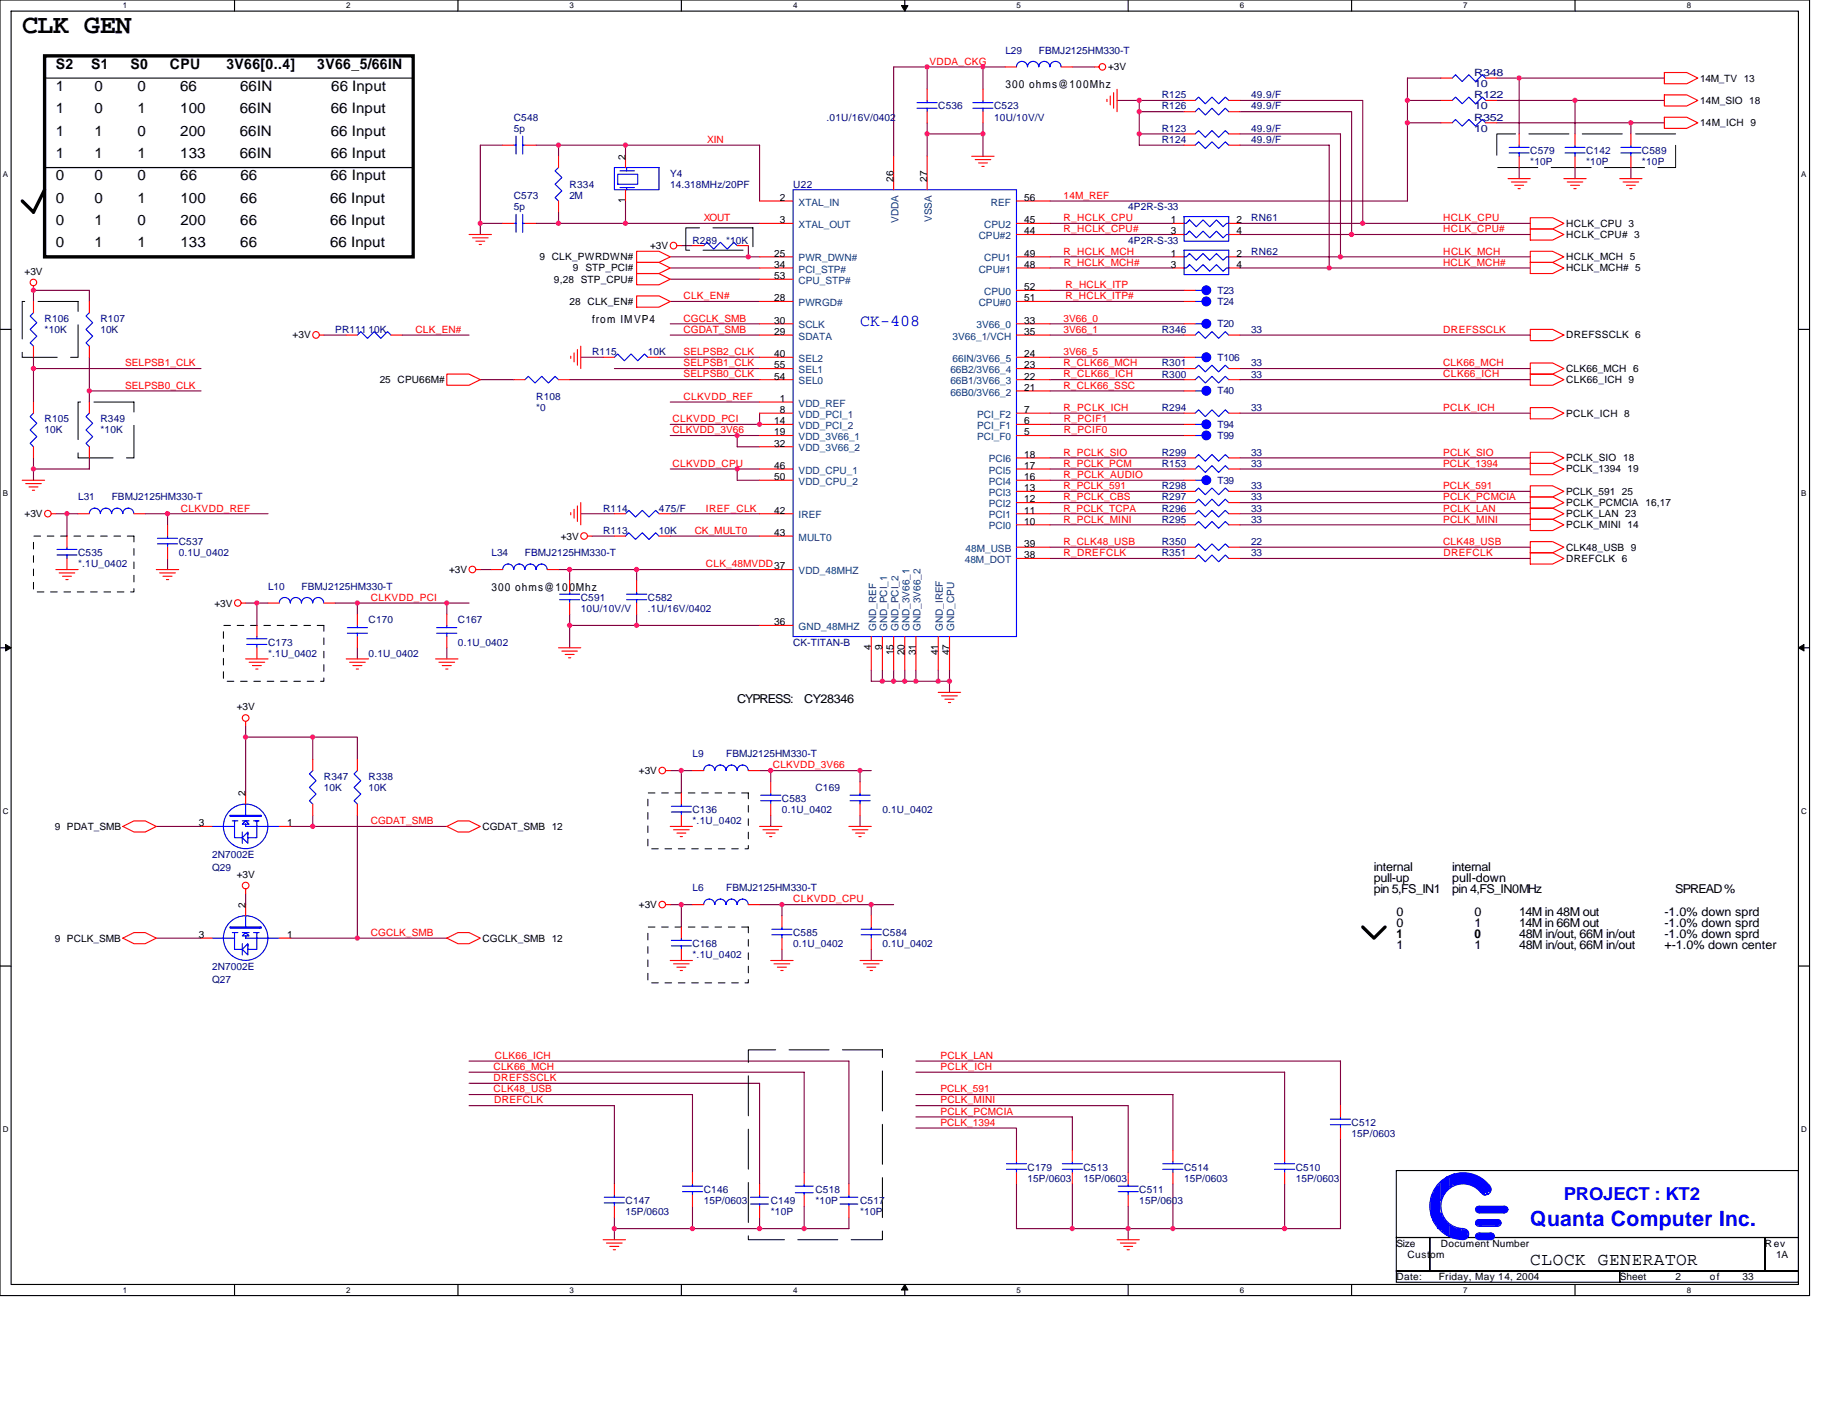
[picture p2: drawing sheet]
<svg xmlns="http://www.w3.org/2000/svg" width="279mm" height="216mm" viewBox="0 0 279 216" stroke-linecap="round" stroke-linejoin="round" font-family="sans-serif">
<defs><g id="words">
<text font-size="4.1" x="3.4" y="5.1">CLK GEN</text>
<text font-size="3.2" fill="#00f" x="233.1" y="186.8">Quanta Computer Inc.</text>
<text font-size="2.7" fill="#00f" x="238.2" y="182.9">PROJECT : KT2</text>
<text font-size="2.7" x="233.1" y="192.8">CLOCK GENERATOR</text>
<text font-size="2.5" fill="#00f" x="131" y="49.7">CK-408</text>
<g font-size="2.2">
<text x="8.5" y="10.5">S2</text>
<text x="13.9" y="10.5">S1</text>
<text x="19.9" y="10.5">S0</text>
<text x="25.9" y="10.5">CPU</text>
<text x="34.5" y="10.5">3V66[0..4]</text>
<text x="48.3" y="10.5">3V66_5/66IN</text>
<text x="8.5" y="17.3">1</text>
<text x="8.5" y="13.9">1</text>
<text x="14.4" y="13.9">0</text>
<text x="14.4" y="17.3">0</text>
<text x="20.9" y="13.9">0</text>
<text x="20.9" y="17.3">1</text>
<text x="27.5" y="13.9">66</text>
<text x="27.5" y="17.3">100</text>
<text x="36.5" y="17.3">66IN</text>
<text x="36.6" y="13.9">66IN</text>
<text x="50.4" y="17.3">66 Input</text>
<text x="50.5" y="13.9">66 Input</text>
<text x="8.5" y="20.7">1</text>
<text x="14.4" y="20.7">1</text>
<text x="20.9" y="20.7">0</text>
<text x="27.5" y="20.7">200</text>
<text x="36.5" y="20.7">66IN</text>
<text x="50.4" y="20.7">66 Input</text>
<text x="8.5" y="27.5">0</text>
<text x="8.5" y="24.1">1</text>
<text x="14.4" y="24.1">1</text>
<text x="14.4" y="27.5">0</text>
<text x="20.9" y="24.1">1</text>
<text x="20.9" y="27.5">0</text>
<text x="27.5" y="24.1">133</text>
<text x="27.5" y="27.5">66</text>
<text x="36.5" y="24.1">66IN</text>
<text x="36.6" y="27.5">66</text>
<text x="50.4" y="27.5">66 Input</text>
<text x="50.4" y="24.1">66 Input</text>
<text x="8.5" y="34.3">0</text>
<text x="8.5" y="30.9">0</text>
<text x="14.4" y="34.3">1</text>
<text x="14.4" y="30.9">0</text>
<text x="20.9" y="34.3">0</text>
<text x="20.9" y="30.9">1</text>
<text x="27.5" y="34.3">200</text>
<text x="27.5" y="30.9">100</text>
<text x="36.6" y="34.3">66</text>
<text x="36.6" y="30.9">66</text>
<text x="50.3" y="34.3">66 Input</text>
<text x="50.3" y="30.9">66 Input</text>
<text x="8.5" y="37.7">0</text>
<text x="14.4" y="37.7">1</text>
<text x="20.9" y="37.7">1</text>
<text x="27.5" y="37.7">133</text>
<text x="36.6" y="37.7">66</text>
<text x="50.3" y="37.7">66 Input</text>
</g>
<g font-size="1.9">
<text x="112.3" y="107.2">CYPRESS:</text>
<text x="122.5" y="107.2">CY28346</text>
<text x="209.3" y="132.7">internal</text>
<text x="209.3" y="136.1">pin 5,FS_IN1</text>
<text x="209.3" y="134.4">pull-up</text>
<text x="221.2" y="132.7">internal</text>
<text x="221.2" y="136.1">pin 4,FS_IN0MHz</text>
<text x="221.2" y="134.4">pull-down</text>
<text x="255.2" y="136.1">SPREAD %</text>
<text x="212.7" y="139.5">0</text>
<text x="212.7" y="141.2">0</text>
<text x="212.7" y="143">1</text>
<text x="224.6" y="139.5">0</text>
<text x="224.6" y="141.2">1</text>
<text x="224.6" y="143">0</text>
<text x="231.4" y="139.5">14M in 48M out</text>
<text x="231.4" y="141.2">14M in 66M out</text>
<text x="231.4" y="142.9">48M in/out, 66M in/out</text>
<text x="253.6" y="139.5">-1.0% down sprd</text>
<text x="253.6" y="141.2">-1.0% down sprd</text>
<text x="253.6" y="142.9">-1.0% down sprd</text>
<text x="212.7" y="144.6">1</text>
<text x="224.6" y="144.6">1</text>
<text x="231.4" y="144.6">48M in/out, 66M in/out</text>
<text x="253.6" y="144.6">+-1.0% down center</text>
</g>
<g font-size="1.7">
<text x="153.2" y="13.4">300 ohms@100Mhz</text>
<text x="90.2" y="49.2">from IMVP4</text>
<text x="74.9" y="90">300 ohms@100Mhz</text>
</g>
<g font-size="1.5" fill="#f00">
<text x="141.6" y="9.9">VDDA_CKG</text>
<text x="107.7" y="21.8">XIN</text>
<text x="107.2" y="33.7">XOUT</text>
<text x="162" y="33.7">R_HCLK_CPU</text>
<text x="162" y="30.3">14M_REF</text>
<text x="162" y="35.4">R_HCLK_CPU#</text>
<text x="219.9" y="35.4">HCLK_CPU#</text>
<text x="219.9" y="33.7">HCLK_CPU</text>
<text x="162" y="38.8">R_HCLK_MCH</text>
<text x="162.1" y="40.5">R_HCLK_MCH#</text>
<text x="219.9" y="38.8">HCLK_MCH</text>
<text x="219.9" y="40.5">HCLK_MCH#</text>
<text x="104.1" y="45.6">CLK_EN#</text>
<text x="162.3" y="43.9">R_HCLK_ITP</text>
<text x="162.3" y="45.6">R_HCLK_ITP#</text>
<text x="63.3" y="50.7">CLK_EN#</text>
<text x="104.1" y="50.7">CGDAT_SMB</text>
<text x="104.1" y="49">CGCLK_SMB</text>
<text x="162" y="50.7">3V66_1</text>
<text x="162" y="49">3V66_0</text>
<text x="219.9" y="50.7">DREFSSCLK</text>
<text x="19" y="55.8">SELPSB1_CLK</text>
<text x="19" y="59.2">SELPSB0_CLK</text>
<text x="104.1" y="54.1">SELPSB2_CLK</text>
<text x="104.1" y="55.8">SELPSB1_CLK</text>
<text x="104.1" y="57.5">SELPSB0_CLK</text>
<text x="162" y="55.8">R_CLK66_MCH</text>
<text x="162" y="54.1">3V66_5</text>
<text x="162" y="59.2">R_CLK66_SSC</text>
<text x="162" y="57.5">R_CLK66_ICH</text>
<text x="219.9" y="55.8">CLK66_MCH</text>
<text x="219.9" y="57.5">CLK66_ICH</text>
<text x="102.4" y="64.3">CLKVDD_PCI</text>
<text x="104.1" y="60.9">CLKVDD_REF</text>
<text x="162" y="62.6">R_PCLK_ICH</text>
<text x="162.1" y="64.3">R_PCIF1</text>
<text x="219.9" y="62.6">PCLK_ICH</text>
<text x="102.4" y="71.1">CLKVDD_CPU</text>
<text x="102.4" y="66">CLKVDD_3V66</text>
<text x="162" y="71.1">R_PCLK_PCM</text>
<text x="162" y="69.4">R_PCLK_SIO</text>
<text x="162.1" y="66">R_PCIF0</text>
<text x="219.9" y="71.1">PCLK_1394</text>
<text x="219.9" y="69.4">PCLK_SIO</text>
<text x="27.6" y="77.9">CLKVDD_REF</text>
<text x="107.5" y="77.9">IREF_CLK</text>
<text x="162" y="72.8">R_PCLK_AUDIO</text>
<text x="162" y="76.2">R_PCLK_CBS</text>
<text x="162" y="74.5">R_PCLK_591</text>
<text x="162" y="77.9">R_PCLK_TCPA</text>
<text x="219.9" y="77.9">PCLK_LAN</text>
<text x="219.9" y="76.2">PCLK_PCMCIA</text>
<text x="219.9" y="74.5">PCLK_591</text>
<text x="105.8" y="81.3">CK_MULT0</text>
<text x="162" y="83">R_CLK48_USB</text>
<text x="162" y="79.6">R_PCLK_MINI</text>
<text x="219.9" y="79.6">PCLK_MINI</text>
<text x="219.9" y="83">CLK48_USB</text>
<text x="107.5" y="86.4">CLK_48MVDD37</text>
<text x="162" y="84.8">R_DREFCLK</text>
<text x="219.9" y="84.8">DREFCLK</text>
<text x="56.5" y="91.5">CLKVDD_PCI</text>
<text x="117.8" y="117.1">CLKVDD_3V66</text>
<text x="56.5" y="125.6">CGDAT_SMB</text>
<text x="120.8" y="137.5">CLKVDD_CPU</text>
<text x="56.5" y="142.6">CGCLK_SMB</text>
<text x="75.4" y="161.3">CLK66_ICH</text>
<text x="143.3" y="161.3">PCLK_LAN</text>
<text x="75.2" y="163">CLK66_MCH</text>
<text x="75.2" y="164.7">DREFSSCLK</text>
<text x="75.2" y="166.4">CLK48_USB</text>
<text x="143.3" y="166.4">PCLK_591</text>
<text x="143.3" y="163">PCLK_ICH</text>
<text x="75.3" y="168.1">DREFCLK</text>
<text x="143.3" y="169.8">PCLK_PCMCIA</text>
<text x="143.3" y="168.1">PCLK_MINI</text>
<text x="143.3" y="171.5">PCLK_1394</text>
</g>
<g font-size="1.5" fill="#000080">
<text x="153.2" y="8.2">L29</text>
<text x="158.3" y="8.2">FBMJ2125HM330-T</text>
<text x="224.6" y="11.6">R348</text>
<text x="142.9" y="16.7">C536</text>
<text x="151.4" y="16.7">C523</text>
<text x="177" y="15">R125</text>
<text x="177" y="16.7">R126</text>
<text x="190.6" y="15">49.9/F</text>
<text x="190.6" y="16.7">49.9/F</text>
<text x="224.6" y="15">R122</text>
<text x="224.6" y="16.7">10</text>
<text x="224.6" y="13.3">10</text>
<text x="78.3" y="18.4">C548</text>
<text x="78.3" y="20.1">5p</text>
<text x="125.9" y="18.4">.01U/16V/0402</text>
<text x="151.4" y="18.4">10U/10V/V</text>
<text x="177" y="21.8">R124</text>
<text x="177" y="20.1">R123</text>
<text x="190.6" y="21.8">49.9/F</text>
<text x="190.6" y="20.1">49.9/F</text>
<text x="224.6" y="18.4">R352</text>
<text x="224.6" y="20.1">10</text>
<text x="233.1" y="23.5">C579</text>
<text x="241.6" y="23.5">C142</text>
<text x="250.1" y="23.5">C589</text>
<text x="86.8" y="28.6">R334</text>
<text x="102.1" y="26.9">Y4</text>
<text x="102.1" y="28.6">14.318MHz/20PF</text>
<text x="120.8" y="28.6">U22</text>
<text x="233.1" y="25.2">*10P</text>
<text x="241.6" y="25.2">*10P</text>
<text x="250.1" y="25.2">*10P</text>
<text x="78.3" y="30.3">C573</text>
<text x="78.3" y="32">5p</text>
<text x="86.8" y="30.3">2M</text>
<text x="171.9" y="32">4P2R-S-33</text>
<text x="190.6" y="33.7">RN61</text>
<text x="105.5" y="37.1">R289</text>
<text x="110.6" y="37.1">*10K</text>
<text x="171.9" y="37.1">4P2R-S-33</text>
<text x="190.6" y="38.8">RN62</text>
<text x="185.5" y="44.8">T23</text>
<text x="185.5" y="46.5">T24</text>
<text x="6.8" y="49">R106</text>
<text x="6.8" y="50.7">*10K</text>
<text x="15.3" y="49">R107</text>
<text x="15.3" y="50.7">10K</text>
<text x="51.1" y="50.7">PR111 10K</text>
<text x="177" y="50.7">R346</text>
<text x="185.5" y="49.9">T20</text>
<text x="190.6" y="50.7">33</text>
<text x="90.2" y="54.1">R115</text>
<text x="98.7" y="54.1">10K</text>
<text x="177" y="57.5">R300</text>
<text x="177" y="55.8">R301</text>
<text x="185.5" y="55">T106</text>
<text x="190.6" y="57.5">33</text>
<text x="190.6" y="55.8">33</text>
<text x="6.8" y="64.3">R105</text>
<text x="15.3" y="64.3">R349</text>
<text x="81.7" y="60.9">R108</text>
<text x="81.7" y="62.6">*0</text>
<text x="177" y="62.6">R294</text>
<text x="185.5" y="60.1">T40</text>
<text x="185.5" y="65.2">T94</text>
<text x="190.6" y="62.6">33</text>
<text x="6.8" y="66">10K</text>
<text x="15.3" y="66">*10K</text>
<text x="177" y="71.1">R153</text>
<text x="177" y="69.4">R299</text>
<text x="185.5" y="66.9">T99</text>
<text x="190.6" y="71.1">33</text>
<text x="190.6" y="69.4">33</text>
<text x="11.9" y="76.2">L31</text>
<text x="17" y="76.2">FBMJ2125HM330-T</text>
<text x="91.9" y="78">R114</text>
<text x="100.4" y="78">475/F</text>
<text x="177" y="74.5">R298</text>
<text x="177" y="76.2">R297</text>
<text x="177" y="78">R296</text>
<text x="185.5" y="73.7">T39</text>
<text x="190.6" y="74.5">33</text>
<text x="190.6" y="76.2">33</text>
<text x="190.6" y="78">33</text>
<text x="27.2" y="83.1">C537</text>
<text x="91.9" y="81.3">R113</text>
<text x="100.4" y="81.3">10K</text>
<text x="177" y="79.7">R295</text>
<text x="177" y="83.1">R350</text>
<text x="190.6" y="79.7">33</text>
<text x="190.6" y="83.1">22</text>
<text x="11.9" y="84.8">C535</text>
<text x="11.9" y="86.5">*.1U_0402</text>
<text x="27.2" y="84.8">0.1U_0402</text>
<text x="40.8" y="89.9">L10</text>
<text x="45.9" y="89.9">FBMJ2125HM330-T</text>
<text x="74.9" y="84.8">L34</text>
<text x="80" y="84.8">FBMJ2125HM330-T</text>
<text x="177" y="84.8">R351</text>
<text x="190.6" y="84.8">33</text>
<text x="56.2" y="95">C170</text>
<text x="69.8" y="95">C167</text>
<text x="88.5" y="91.6">C591</text>
<text x="88.5" y="93.3">10U/10V/V</text>
<text x="98.7" y="91.6">C582</text>
<text x="98.7" y="93.3">.1U/16V/0402</text>
<text x="40.8" y="98.4">C173</text>
<text x="40.8" y="100.1">*.1U_0402</text>
<text x="56.2" y="100.1">0.1U_0402</text>
<text x="69.8" y="98.4">0.1U_0402</text>
<text x="120.8" y="98.4">CK-TITAN-B</text>
<text x="49.3" y="118.8">R347</text>
<text x="56.2" y="118.8">R338</text>
<text x="105.5" y="115.4">L9</text>
<text x="110.6" y="115.4">FBMJ2125HM330-T</text>
<text x="49.3" y="120.5">10K</text>
<text x="56.2" y="120.5">10K</text>
<text x="105.5" y="123.9">C136</text>
<text x="105.5" y="125.6">*.1U_0402</text>
<text x="119.1" y="122.2">C583</text>
<text x="119.1" y="123.9">0.1U_0402</text>
<text x="124.2" y="120.5">C169</text>
<text x="134.4" y="123.9">0.1U_0402</text>
<text x="32.3" y="130.7">2N7002E</text>
<text x="32.3" y="132.7">Q29</text>
<text x="105.5" y="135.8">L6</text>
<text x="110.6" y="135.8">FBMJ2125HM330-T</text>
<text x="120.8" y="142.6">C585</text>
<text x="134.4" y="142.6">C584</text>
<text x="32.3" y="149.8">Q27</text>
<text x="32.3" y="147.7">2N7002E</text>
<text x="105.5" y="144.3">C168</text>
<text x="105.5" y="146">*.1U_0402</text>
<text x="120.8" y="144.3">0.1U_0402</text>
<text x="134.4" y="144.3">0.1U_0402</text>
<text x="205.9" y="171.6">C512</text>
<text x="205.9" y="173.2">15P/0603</text>
<text x="156.5" y="178.4">C179</text>
<text x="165.1" y="178.4">C513</text>
<text x="180.4" y="178.4">C514</text>
<text x="197.4" y="178.4">C510</text>
<text x="95.3" y="183.5">C147</text>
<text x="95.3" y="185.2">15P/0603</text>
<text x="107.2" y="181.8">C146</text>
<text x="107.2" y="183.5">15P/0603</text>
<text x="117.4" y="183.5">C149</text>
<text x="117.4" y="185.2">*10P</text>
<text x="124.2" y="181.8">C518</text>
<text x="124.2" y="183.5">*10P</text>
<text x="131" y="183.5">C517</text>
<text x="131" y="185.2">*10P</text>
<text x="156.5" y="180.1">15P/0603</text>
<text x="165.1" y="180.1">15P/0603</text>
<text x="173.6" y="181.8">C511</text>
<text x="173.6" y="183.5">15P/0603</text>
<text x="180.4" y="180.1">15P/0603</text>
<text x="197.4" y="180.1">15P/0603</text>
</g>
<g font-size="1.5">
<text x="168.8" y="10.7">+3V</text>
<text x="259" y="12.4">14M_TV 13</text>
<text x="259" y="15.8">14M_SIO 18</text>
<text x="259" y="19.2">14M_ICH 9</text>
<text x="95.3" y="24.3" transform="rotate(-90 95.3 24.3)">2</text>
<text x="136.1" y="27.7" transform="rotate(-90 136.1 27.7)">26</text>
<text x="141.2" y="27.7" transform="rotate(-90 141.2 27.7)">27</text>
<text x="95.3" y="30.9" transform="rotate(-90 95.3 30.9)">1</text>
<text x="118.8" y="30.6">2</text>
<text x="118.8" y="34">3</text>
<text x="156" y="35.7">44</text>
<text x="156" y="30.6">56</text>
<text x="156" y="34">45</text>
<text x="178.4" y="34">1</text>
<text x="178.4" y="35.7">3</text>
<text x="188.4" y="34">2</text>
<text x="188.4" y="35.7">4</text>
<text x="238.6" y="34.5">HCLK_CPU 3</text>
<text x="3.7" y="41.9">+3V</text>
<text x="82.2" y="39.7">9 CLK_PWRDWN#</text>
<text x="87.3" y="41.4">9 STP_PCI#</text>
<text x="99" y="38">+3V</text>
<text x="117.9" y="39.1">25</text>
<text x="117.9" y="40.8">34</text>
<text x="156" y="40.8">48</text>
<text x="156" y="39.1">49</text>
<text x="178.4" y="39.1">1</text>
<text x="178.4" y="40.8">3</text>
<text x="188.4" y="39.1">2</text>
<text x="188.4" y="40.8">4</text>
<text x="238.6" y="36.3">HCLK_CPU# 3</text>
<text x="238.6" y="41.4">HCLK_MCH# 5</text>
<text x="238.6" y="39.7">HCLK_MCH 5</text>
<text x="84.4" y="43.1">9,28 STP_CPU#</text>
<text x="86.8" y="46.5">28 CLK_EN#</text>
<text x="117.9" y="42.5">53</text>
<text x="117.9" y="45.9">28</text>
<text x="156" y="45.9">51</text>
<text x="156" y="44.2">52</text>
<text x="44.6" y="51.6">+3V</text>
<text x="117.9" y="51">29</text>
<text x="117.9" y="49.3">30</text>
<text x="156" y="51">35</text>
<text x="156" y="49.3">33</text>
<text x="238.6" y="51.6">DREFSSCLK 6</text>
<text x="57.8" y="58.4">25 CPU66M#</text>
<text x="117.9" y="54.4">40</text>
<text x="117.9" y="57.8">54</text>
<text x="117.9" y="56.1">55</text>
<text x="156" y="56.1">23</text>
<text x="156" y="57.8">22</text>
<text x="156" y="59.5">21</text>
<text x="156" y="54.4">24</text>
<text x="238.6" y="56.7">CLK66_MCH 6</text>
<text x="238.6" y="58.4">CLK66_ICH 9</text>
<text x="117.9" y="64.6">14</text>
<text x="118.8" y="61.2">1</text>
<text x="118.8" y="62.9">8</text>
<text x="156" y="62.9">7</text>
<text x="156" y="64.6">6</text>
<text x="238.6" y="63.5">PCLK_ICH 8</text>
<text x="117.9" y="66.3">19</text>
<text x="117.9" y="68.1">32</text>
<text x="117.9" y="71.4">46</text>
<text x="156" y="69.7">18</text>
<text x="156" y="71.4">17</text>
<text x="156" y="66.3">5</text>
<text x="238.6" y="70.3">PCLK_SIO 18</text>
<text x="238.6" y="72">PCLK_1394 19</text>
<text x="117.9" y="73.2">50</text>
<text x="156" y="74.8">13</text>
<text x="156" y="76.6">12</text>
<text x="156" y="73.2">16</text>
<text x="238.6" y="75.4">PCLK_591 25</text>
<text x="238.6" y="77.1">PCLK_PCMCIA 16,17</text>
<text x="3.7" y="78.8">+3V</text>
<text x="85.4" y="82.2">+3V</text>
<text x="117.9" y="78.3">42</text>
<text x="117.9" y="81.7">43</text>
<text x="156" y="83.4">39</text>
<text x="156" y="79.9">10</text>
<text x="156" y="78.3">11</text>
<text x="238.6" y="83.9">CLK48_USB 9</text>
<text x="238.6" y="80.5">PCLK_MINI 14</text>
<text x="238.6" y="78.8">PCLK_LAN 23</text>
<text x="68.4" y="87.3">+3V</text>
<text x="156" y="85.1">38</text>
<text x="238.6" y="85.6">DREFCLK 6</text>
<text x="32.7" y="92.4">+3V</text>
<text x="117.9" y="95.3">36</text>
<text x="132.7" y="99" transform="rotate(-90 132.7 99)">4</text>
<text x="134.4" y="99" transform="rotate(-90 134.4 99)">9</text>
<text x="136.1" y="99.9" transform="rotate(-90 136.1 99.9)">15</text>
<text x="137.8" y="99.9" transform="rotate(-90 137.8 99.9)">20</text>
<text x="139.5" y="99.9" transform="rotate(-90 139.5 99.9)">31</text>
<text x="142.9" y="99.9" transform="rotate(-90 142.9 99.9)">41</text>
<text x="144.6" y="99.9" transform="rotate(-90 144.6 99.9)">47</text>
<text x="36.1" y="108.2">+3V</text>
<text x="97.3" y="117.9">+3V</text>
<text x="30.3" y="125.9">3</text>
<text x="37.4" y="121.3" transform="rotate(-90 37.4 121.3)">2</text>
<text x="43.7" y="125.9">1</text>
<text x="8.3" y="126.4">9 PDAT_SMB</text>
<text x="73.5" y="126.4">CGDAT_SMB 12</text>
<text x="36.1" y="133.8">+3V</text>
<text x="8.3" y="143.5">9 PCLK_SMB</text>
<text x="30.3" y="142.9">3</text>
<text x="37.4" y="138.3" transform="rotate(-90 37.4 138.3)">2</text>
<text x="43.7" y="142.9">1</text>
<text x="73.5" y="143.5">CGCLK_SMB 12</text>
<text x="97.3" y="138.4">+3V</text>
<text x="212.7" y="189.9">Size</text>
<text x="214.4" y="191.6">Custom</text>
<text x="219.5" y="189.9">Document Number</text>
<text x="268.9" y="189.9">Rev</text>
<text x="270.6" y="191.6">1A</text>
<text x="212.7" y="195">Date:</text>
<text x="219.2" y="195">Friday, May 14, 2004</text>
<text x="246.8" y="195">Sheet</text>
<text x="255.3" y="195">2</text>
<text x="260.5" y="195">of</text>
<text x="265.5" y="195">33</text>
</g>
<g font-size="1.5" fill="#004080">
<text x="121.7" y="31.3">XTAL_IN</text>
<text x="121.7" y="34.7">XTAL_OUT</text>
<text x="136.9" y="34" transform="rotate(-90 136.9 34)">VDDA</text>
<text x="142" y="33.8" transform="rotate(-90 142 33.8)">VSSA</text>
<text x="149.9" y="34.7">CPU2</text>
<text x="151" y="31.3">REF</text>
<text x="121.7" y="39.8">PWR_DWN#</text>
<text x="121.7" y="41.5">PCI_STP#</text>
<text x="149.1" y="41.5">CPU#1</text>
<text x="149.1" y="36.4">CPU#2</text>
<text x="149.9" y="39.8">CPU1</text>
<text x="121.7" y="43.2">CPU_STP#</text>
<text x="121.7" y="46.6">PWRGD#</text>
<text x="149.1" y="46.6">CPU#0</text>
<text x="149.9" y="44.9">CPU0</text>
<text x="121.7" y="51.8">SDATA</text>
<text x="121.7" y="50">SCLK</text>
<text x="145.1" y="51.8">3V66_1/VCH</text>
<text x="148.8" y="50">3V66_0</text>
<text x="121.7" y="55.1">SEL2</text>
<text x="121.7" y="58.5">SEL0</text>
<text x="121.7" y="56.9">SEL1</text>
<text x="144.8" y="56.9">66B2/3V66_4</text>
<text x="144.8" y="58.5">66B1/3V66_3</text>
<text x="145.1" y="55.1">66IN/3V66_5</text>
<text x="121.7" y="65.4">VDD_PCI_2</text>
<text x="121.7" y="62">VDD_REF</text>
<text x="121.7" y="63.6">VDD_PCI_1</text>
<text x="144.8" y="60.3">66B0/3V66_2</text>
<text x="148.8" y="63.6">PCI_F2</text>
<text x="148.8" y="65.4">PCI_F1</text>
<text x="121.7" y="67.1">VDD_3V66_1</text>
<text x="121.7" y="68.8">VDD_3V66_2</text>
<text x="148.8" y="67.1">PCI_F0</text>
<text x="150.6" y="70.5">PCI6</text>
<text x="121.7" y="72.2">VDD_CPU_1</text>
<text x="121.7" y="73.9">VDD_CPU_2</text>
<text x="150.6" y="75.6">PCI3</text>
<text x="150.6" y="77.3">PCI2</text>
<text x="150.6" y="73.9">PCI4</text>
<text x="150.6" y="72.2">PCI5</text>
<text x="121.7" y="79">IREF</text>
<text x="121.7" y="82.4">MULT0</text>
<text x="150.6" y="80.7">PCI0</text>
<text x="150.6" y="79">PCI1</text>
<text x="121.7" y="87.5">VDD_48MHZ</text>
<text x="147" y="85.8">48M_DOT</text>
<text x="147.1" y="84.1">48M_USB</text>
<text x="121.7" y="96">GND_48MHZ</text>
<text x="133.5" y="96.1" transform="rotate(-90 133.5 96.1)">GND_REF</text>
<text x="135.1" y="96.1" transform="rotate(-90 135.1 96.1)">GND_PCI_1</text>
<text x="136.9" y="96.1" transform="rotate(-90 136.9 96.1)">GND_PCI_2</text>
<text x="138.6" y="96.1" transform="rotate(-90 138.6 96.1)">GND_3V66_1</text>
<text x="140.3" y="96.1" transform="rotate(-90 140.3 96.1)">GND_3V66_2</text>
<text x="143.7" y="96.1" transform="rotate(-90 143.7 96.1)">GND_IREF</text>
<text x="145.4" y="96.1" transform="rotate(-90 145.4 96.1)">GND_CPU</text>
</g>
<g font-size="1.2">
<text x="18.7" y="1.2">1</text>
<text x="52.7" y="1.2">2</text>
<text x="86.8" y="1.2">3</text>
<text x="120.8" y="1.2">4</text>
<text x="154.9" y="1.2">5</text>
<text x="188.9" y="1.2">6</text>
<text x="222.9" y="1.2">7</text>
<text x="257" y="1.2">8</text>
<text x=".4" y="27">A</text>
<text x="274.4" y="27">A</text>
<text x=".4" y="75.5">B</text>
<text x="274.4" y="75.5">B</text>
<text x=".4" y="124">C</text>
<text x="274.4" y="124">C</text>
<text x=".4" y="172.5">D</text>
<text x="274.4" y="172.5">D</text>
<text x="18.7" y="197">1</text>
<text x="52.7" y="197">2</text>
<text x="86.8" y="197">3</text>
<text x="120.8" y="197">4</text>
<text x="154.9" y="197">5</text>
<text x="188.9" y="197">6</text>
<text x="222.9" y="197">7</text>
<text x="257" y="197">8</text>
</g>
</g></defs>
<path d="M0 0h275.7v197.4h-275.7zM1.7 1.7h272.3v194h-272.3z" fill="none" stroke="#000" stroke-width=".17"/>
<g fill="#fff">
<path d="M18.7 .2h.7v1.3h-.7z"/>
<path d="M18.7 195.9h.7v1.3h-.7z"/>
</g>
<path d="M35.7 0v1.7M35.7 195.7v1.7" fill="none" stroke="#000" stroke-width=".17"/>
<g fill="#fff">
<path d="M52.7 .2h.7v1.3h-.7z"/>
<path d="M52.7 195.9h.7v1.3h-.7z"/>
</g>
<path d="M69.8 0v1.7M69.8 195.7v1.7" fill="none" stroke="#000" stroke-width=".17"/>
<g fill="#fff">
<path d="M86.8 .2h.6v1.3h-.6z"/>
<path d="M86.8 195.9h.6v1.3h-.6z"/>
</g>
<path d="M103.8 0v1.7M103.8 195.7v1.7" fill="none" stroke="#000" stroke-width=".17"/>
<g fill="#fff">
<path d="M120.8 .2h.7v1.3h-.7z"/>
<path d="M120.8 195.9h.7v1.3h-.7z"/>
</g>
<path d="M137.8 0v1.7M137.8 195.7v1.7" fill="none" stroke="#000" stroke-width=".17"/>
<path d="M137.3 .8h1l-.5 .9zM137.8 195.7l.5 .9h-1z" fill="#000" stroke="#000" stroke-width=".15"/>
<g fill="#fff">
<path d="M154.9 .2h.6v1.3h-.6z"/>
<path d="M154.9 195.9h.6v1.3h-.6z"/>
</g>
<path d="M171.9 0v1.7M171.9 195.7v1.7" fill="none" stroke="#000" stroke-width=".17"/>
<g fill="#fff">
<path d="M188.9 .2h.6v1.3h-.6z"/>
<path d="M188.9 195.9h.6v1.3h-.6z"/>
</g>
<path d="M205.9 0v1.7M205.9 195.7v1.7" fill="none" stroke="#000" stroke-width=".17"/>
<g fill="#fff">
<path d="M222.9 .2h.7v1.3h-.7z"/>
<path d="M222.9 195.9h.7v1.3h-.7z"/>
</g>
<path d="M239.9 0v1.7M239.9 195.7v1.7" fill="none" stroke="#000" stroke-width=".17"/>
<g fill="#fff">
<path d="M257 .2h.6v1.3h-.6z"/>
<path d="M257 195.9h.6v1.3h-.6z"/>
<path d="M.4 25.9h.8v1.4h-.8z"/>
<path d="M274.4 25.9h.8v1.4h-.8z"/>
<path d="M.4 74.4h.8v1.4h-.8z"/>
<path d="M274.4 74.4h.8v1.4h-.8z"/>
</g>
<path d="M0 50.2h1.7M274 50.2h1.7" fill="none" stroke="#000" stroke-width=".17"/>
<g fill="#fff">
<path d="M.4 122.9h.9v1.4h-.9z"/>
<path d="M274.4 122.9h.9v1.4h-.9z"/>
</g>
<path d="M0 98.7h1.7M274 98.7h1.7" fill="none" stroke="#000" stroke-width=".17"/>
<path d="M.8 98.2l.9 .5-.9 .5zM274 98.7l.8-.5v1z" fill="#000" stroke="#000" stroke-width=".15"/>
<g fill="#fff">
<path d="M.4 171.4h.9v1.4h-.9z"/>
<path d="M274.4 171.4h.9v1.4h-.9z"/>
</g>
<path d="M6.8 11.9h56.1v13.6h-56.1zM6.8 25.5h56.1v13.6h-56.1zM0 147.2h1.7M274 147.2h1.7M212.7 178.4h61.3v10.2h-61.3zM212.7 188.6h5.1v5.1h-5.1zM212.7 193.7h34.1v1.7h-34.1zM217.8 188.6h51.1v5.1h-51.1zM246.8 193.7h27.2v1.7h-27.2zM268.9 188.6h5.1v5.1h-5.1z" fill="none" stroke="#000" stroke-width=".17"/>
<g fill="none" stroke="#800040" stroke-width=".17">
<path d="M141.2 10.2v3.4M141.2 18.7v5.1M149.8 10.2v3.4M149.8 18.7v5.1M153.2 10.2h-17.1v13.6M163.4 10.2h3.4M170.2 15.3h10.2M173.6 15.3v6.8h6.8M173.6 17h6.8M188.9 17h17v18.7h27.2M188.9 15.3h18.7v18.7M214.4 15.3h5.1"/>
<path d="M214.4 18.7h5.1M219.5 11.9h-5.1v18.7h-54.4M228 11.9h3.4v8.5M228 15.3h25.6M228 18.7h25.6M231.4 11.9h22.2M239.9 15.3v5.1M248.5 18.7v1.7M73.2 34h3.4M76.6 22.1h-3.4v13.6M81.7 22.1h34v8.5M81.7 34h34"/>
<path d="M85.1 22.1v1.7M85.1 32.3v1.7M95.3 22.1v1.7M95.3 30.6v3.4M102.1 39.1h13.6M103.8 37.4h1.7M114 37.4v1.7M141.2 20.4h8.6M160 34h18.7M160 35.7h18.7M160 39.1h18.7M173.6 20.4h6.8"/>
<path d="M188.9 34h44.2M188.9 22.1h13.6v18.7M188.9 35.7h17M188.9 39.1h44.2M188.9 20.4h15.3v18.7M231.4 25.5v1.7M239.9 25.5v1.7M248.5 25.5v1.7M5.1 56.2h25.5M5.1 45.9v-1.7h8.5v1.7M5.1 54.4v6.9M13.6 54.4v6.9"/>
<path d="M13.6 59.6h17M49.3 51.1h3.4M61.3 51.1h10.2M73.2 57.8h5.1M86.8 57.8h28.9M88.5 54.4h3.4M93.6 56.2h22.1M100.4 54.4h15.3M102.1 51.1h13.6M102.1 45.9h13.6M102.1 49.3h13.6M102.1 40.8h13.6"/>
<path d="M102.1 42.5h13.6M160 54.4h20.4M160 56.2h20.4M160 51.1h20.4M160 44.2h20.4M160 45.9h20.4M160 49.3h20.4M160 40.8h18.7M160 59.6h20.4M160 57.8h20.4M188.9 56.2h44.2M188.9 51.1h44.2"/>
<path d="M188.9 40.8h44.2M188.9 57.8h44.2M5.1 69.8v3.4M8.5 78.3h3.4M10.2 78.3v3.4M13.6 69.8v1.7h-8.5M22.1 78.3h18.7M25.5 78.3v1.7M88.5 78.3h5.1M102.1 78.3h13.6M102.1 71.5h13.6M102.1 61.3h13.6"/>
<path d="M102.1 66.4h13.6M112.3 66.4v1.7h3.4M112.3 71.5v1.7h3.4M115.7 62.9v1.8h-13.6M160 78.3h20.4M160 71.5h20.4M160 64.7h20.4M160 66.4h20.4M160 73.2h20.4M160 69.8h20.4M160 76.6h20.4M160 62.9h20.4"/>
<path d="M160 74.9h20.4M160 80h20.4M188.9 78.3h44.2M188.9 71.5h44.2M188.9 69.8h44.2M188.9 76.6h44.2M188.9 62.9h44.2M188.9 74.9h44.2M188.9 80h44.2M25.5 85.1v1.7M37.4 91.9h3.4M39.1 91.9v3.4"/>
<path d="M51.1 91.9h3.3M54.4 91.9h13.7v1.7M54.4 91.9v1.7M54.4 98.7v1.7M68.1 91.9h3.4M68.1 98.7v1.7M73.2 86.8h1.7M85.1 86.8h1.7M86.8 93.6v1.7h10.2M86.8 95.3v3.4M90.2 81.7h3.4M97 86.8h-10.2v1.7"/>
<path d="M97 95.3h18.7M97 86.8v1.7M97 93.6v1.7M97 86.8h18.7M102.1 81.7h13.6M160 85.1h20.4M160 83.4h20.4M188.9 85.1h44.2M188.9 83.4h44.2M37.4 110.6v10.2M37.4 112.3h10.2M47.6 112.3h6.8v3.4"/>
<path d="M47.6 112.3v3.4M102.1 117.4h3.4M103.8 117.4v3.4M115.7 117.4h1.7M117.4 117.4h13.6v1.7M117.4 117.4v1.7M131 117.4h1.7M132.7 102.1v1.7h12M134.4 102.1v1.7M136.1 102.1v1.7M137.8 102.1v1.7M139.5 102.1v1.7"/>
<path d="M142.9 102.1v1.7M144.7 102.1v3.4M23.8 125.9h6.8M37.4 136.1v1.7M44.2 125.9h23.9M47.6 124.2v1.7M54.4 124.2v18.7M102.1 137.8h3.4M103.8 137.8v3.4M115.7 137.8h3.4M117.4 124.2v1.7M119.1 137.8h13.6v1.7"/>
<path d="M119.1 137.8v1.7M131 124.2v1.7M132.7 137.8h3.4M23.8 142.9h6.8M44.2 142.9h23.9M119.1 144.7v1.6M132.7 144.7v1.6M71.5 165.1h44.2v15.3M71.5 163.4h51v15.3M71.5 168.5h22.1v11.9M71.5 166.8h34v11.9M71.5 161.7h57.8v18.7"/>
<path d="M139.5 171.9h15.4v3.4M139.5 163.4h56.2v11.9M139.5 168.5h32.4v10.2M139.5 166.8h39.2v8.5M139.5 161.7h64.7v6.8M139.5 170.2h23.9v5.1M204.2 173.6v13.6h-49.3v-6.8M93.6 185.5v3.4M105.5 183.8v3.4M115.7 185.5v1.7M122.5 183.8v3.4M129.3 185.5v1.7h-35.7"/>
<path d="M163.4 180.4v6.8M171.9 183.8v5.1M178.7 180.4v6.8M195.7 180.4v6.8"/>
</g>
<g fill="none" stroke="#f00" stroke-width=".17">
<path d="M141.2 13.6v1.7M141.2 17v1.7M149.8 13.6v1.7M149.8 17v1.7M153.2 10.2h1.7M161.7 10.2h1.7M166.8 10.2h.6M168.6 15.1v.4M169.1 14.6v1.4M169.7 14.1v2.4M170.2 13.6v3.4M180.4 15.3h1.7"/>
<path d="M180.4 17h1.7M187.2 15.3h1.7M187.2 17h1.7M219.5 15.3h1.7M219.5 11.9h1.7M219.5 18.7h1.7M226.3 15.3h1.7M226.3 11.9h1.7M226.3 18.7h1.7M253.6 11h3.4l1.7 .9-1.7 .9h-3.4zM253.6 14.5h3.4l1.7 .8-1.7 .9h-3.4zM253.6 17.9h3.4l1.7 .8-1.7 .9h-3.4z"/>
<path d="M71.5 35.7h3.4M72 36.2h2.4M72.5 36.7h1.4M73 37.3h.3M76.6 22.1h1.7M76.6 34h1.7M80 22.1h1.7M80 34h1.7M85.1 23.8v1.7M85.1 30.6v1.7M95.3 23.8v1.7M95.3 28.9v1.7"/>
<path d="M97 40h3.4l1.7 .8-1.7 .9h-3.4zM97 38.3h3.4l1.7 .8-1.7 .9h-3.4zM103.1 37.4h.7M105.5 37.4h1.7M112.3 37.4h1.7M115.7 30.6h5.1M115.7 34h5.1M115.7 39.1h5.1M136.1 23.8v5.1M141.2 23.8v5.1M148 23.8h3.4M148.6 24.3h2.3"/>
<path d="M149.1 24.8h1.3M149.6 25.4h.3M154.9 35.7h5.1M154.9 30.6h5.1M154.9 34h5.1M154.9 39.1h5.1M178.7 35.7h1.7M178.7 34h1.7M178.7 39.1h1.7M180.4 22.1h1.7M180.4 20.4h1.7M187.2 35.7h1.7"/>
<path d="M187.2 22.1h1.7M187.2 34h1.7M187.2 39.1h1.7M187.2 20.4h1.7M229.7 27.2h3.4M230.3 27.7h2.3M230.8 28.2h1.3M231.3 28.7h.3M231.4 20.4v1.7M231.4 23.8v1.7M233.1 34.9h3.4l1.8 .8-1.8 .9h-3.4zM233.1 33.2h3.4l1.8 .8-1.8 .9h-3.4z"/>
<path d="M233.1 40h3.4l1.8 .8-1.8 .9h-3.4zM233.1 38.3h3.4l1.8 .8-1.8 .9h-3.4zM238.3 27.2h3.3M238.8 27.7h2.3M239.3 28.2h1.3M239.8 28.7h.3M239.9 20.4v1.7M239.9 23.8v1.7M246.8 27.2h3.3M247.3 27.7h2.3M247.8 28.2h1.3M248.3 28.7h.3"/>
<path d="M248.5 20.4v1.7M248.5 23.8v1.7M5.1 43.6v.6M5.1 45.9v1.7M5.1 52.7v1.7M13.6 45.9v1.7M13.6 52.7v1.7M48.7 51.1h.6M52.7 51.1h1.7M59.6 51.1h1.7M68.1 57h3.4l1.7 .8-1.7 .9h-3.4zM78.3 57.8h1.7"/>
<path d="M85.1 57.8h1.7M87 54.3v.3M87.5 53.8v1.3M88 53.3v2.3M88.5 52.7v3.5M91.9 54.4h1.7M97 41.7h3.4l1.7 .8-1.7 .9h-3.4zM97 45.1h3.4l1.7 .8-1.7 .9h-3.4zM98.7 54.4h1.7M115.7 51.1h5.1M115.7 57.8h5.1M115.7 56.2h5.1"/>
<path d="M115.7 45.9h5.1M115.7 54.4h5.1M115.7 40.8h5.1M115.7 49.3h5.1M115.7 42.5h5.1M154.9 51.1h5.1M154.9 57.8h5.1M154.9 59.6h5.1M154.9 56.2h5.1M154.9 44.2h5.1M154.9 45.9h5.1M154.9 54.4h5.1"/>
<path d="M154.9 40.8h5.1M154.9 49.3h5.1M178.7 40.8h1.7M180.4 51.1h1.7M180.4 57.8h1.7M180.4 59.6h1.7M180.4 56.2h1.7M180.4 44.2h1.7M180.4 45.9h1.7M180.4 54.4h1.7M180.4 49.3h1.7M187.2 51.1h1.7"/>
<path d="M187.2 57.8h1.7M187.2 56.2h1.7M187.2 40.8h1.7M233.1 55.3h3.4l1.8 .9-1.8 .8h-3.4zM233.1 50.2h3.4l1.8 .9-1.8 .8h-3.4zM233.1 57h3.4l1.8 .8-1.8 .9h-3.4zM3.4 73.2h3.4M3.9 73.7h2.4M4.4 74.2h1.4M4.9 74.7h.4M5.1 61.3v1.6M5.1 68.1v1.7"/>
<path d="M7.8 78.3h.7M11.9 78.3h1.7M13.6 61.3v1.6M13.6 68.1v1.7M20.4 78.3h1.7M25.5 80v1.7M87 78.1v.3M87.5 77.6v1.4M88 77.1v2.4M88.5 76.6v3.4M93.6 78.3h1.7M100.4 78.3h1.7"/>
<path d="M115.7 73.2h5.1M115.7 78.3h5.1M115.7 62.9h5.1M115.7 64.7h5.1M115.7 66.4h5.1M115.7 68.1h5.1M115.7 61.3h5.1M115.7 71.5h5.1M154.9 73.2h5.1M154.9 78.3h5.1M154.9 80h5.1M154.9 74.9h5.1"/>
<path d="M154.9 62.9h5.1M154.9 64.7h5.1M154.9 66.4h5.1M154.9 76.6h5.1M154.9 71.5h5.1M154.9 69.8h5.1M180.4 73.2h1.7M180.4 78.3h1.7M180.4 80h1.7M180.4 74.9h1.7M180.4 62.9h1.7M180.4 64.7h1.7"/>
<path d="M180.4 66.4h1.7M180.4 76.6h1.7M180.4 71.5h1.7M180.4 69.8h1.7M187.2 78.3h1.7M187.2 80h1.7M187.2 74.9h1.7M187.2 62.9h1.7M187.2 76.6h1.7M187.2 71.5h1.7M187.2 69.8h1.7M233.1 68.9h3.4l1.8 .9-1.8 .8h-3.4z"/>
<path d="M233.1 62.1h3.4l1.8 .8-1.8 .9h-3.4zM233.1 74h3.4l1.8 .9-1.8 .8h-3.4zM233.1 79.1h3.4l1.8 .9-1.8 .8h-3.4zM233.1 77.4h3.4l1.8 .9-1.8 .8h-3.4zM233.1 70.6h3.4l1.8 .9-1.8 .8h-3.4zM233.1 75.7h3.4l1.8 .9-1.8 .8h-3.4zM8.5 86.8h3.4M9 87.3h2.4M9.5 87.8h1.4M10 88.3h.4M10.2 81.7v1.7M10.2 85.1v1.7"/>
<path d="M23.8 86.8h3.4M24.3 87.3h2.4M24.8 87.8h1.4M25.4 88.3h.3M25.5 83.4v1.7M36.7 91.9h.7M39.1 95.3v1.7M39.1 98.7v1.7M40.8 91.9h1.7M49.3 91.9h1.8M54.4 93.6v1.7M54.4 97v1.7"/>
<path d="M68.1 93.6v1.7M68.1 97v1.7M72.5 86.8h.7M74.9 86.8h1.7M83.4 86.8h1.7M85.1 98.7h3.4M85.6 99.2h2.4M86.1 99.7h1.4M86.8 88.5v1.7M86.8 91.9v1.7M89.5 81.7h.7M93.6 81.7h1.7"/>
<path d="M97 88.5v1.7M97 91.9v1.7M100.4 81.7h1.7M115.7 86.8h5.1M115.7 81.7h5.1M115.7 95.3h5.1M132.7 97v5.1M134.4 97v5.1M136.1 97v5.1M137.8 97v5.1M139.5 97v5.1M142.9 97v5.1"/>
<path d="M144.7 97v5.1M154.9 83.4h5.1M154.9 85.1h5.1M180.4 83.4h1.7M180.4 85.1h1.7M187.2 83.4h1.7M187.2 85.1h1.7M233.1 82.5h3.4l1.8 .9-1.8 .8h-3.4zM233.1 84.2h3.4l1.8 .9-1.8 .8h-3.4zM37.4 109.9v.7M37.4 100.4h3.4M38 100.9h2.3"/>
<path d="M38.5 101.4h1.3M39 101.9h.3M47.6 115.7v1.7M52.7 100.4h3.5M53.3 100.9h2.3M53.8 101.4h1.3M54.3 101.9h.3M54.4 115.7v1.7M66.4 100.4h3.4M66.9 100.9h2.4M67.4 101.4h1.3M67.9 101.9h.3"/>
<path d="M86.6 100.2h.4M101.4 117.4h.7M105.5 117.4h1.7M114 117.4h1.7M117.4 119.1v1.7M131 119.1v1.7M142.9 105.5h3.4M143.4 106h2.4M144 106.5h1.3M144.5 107h.3M18.7 125.9l1.7-.8h1.7l1.7 .8-1.7 .9h-1.7zM30.6 125.9h1.7"/>
<path d="M37.4 120.8v1.7M37.4 135.4v.7M37.4 137.8v1.7M42.5 125.9h1.7M47.6 122.5v1.7M54.4 122.5v1.7M68.1 125.9l1.7-.8h1.7l1.7 .8-1.7 .9h-1.7zM101.4 137.8h.7M102.1 125.9h3.4M102.6 126.4h2.4M103.1 126.9h1.4M103.6 127.5h.4"/>
<path d="M103.8 120.8v1.7M103.8 124.2v1.7M105.5 137.8h1.7M114 137.8h1.7M115.7 125.9h3.4M116.2 126.4h2.4M116.7 126.9h1.4M117.2 127.5h.4M117.4 122.5v1.7M119.1 139.5v1.7M129.3 125.9h3.4M129.8 126.4h2.4"/>
<path d="M130.3 126.9h1.4M130.9 127.5h.3M131 122.5v1.7M132.7 139.5v1.7M18.7 142.9l1.7-.8h1.7l1.7 .8-1.7 .9h-1.7zM30.6 142.9h1.7M42.5 142.9h1.7M68.1 142.9l1.7-.8h1.7l1.7 .8-1.7 .9h-1.7zM102.1 146.3h3.4M102.6 146.9h2.4M103.1 147.4h1.4M103.6 147.9h.4"/>
<path d="M103.8 141.2v1.7M103.8 144.7v1.6M117.4 146.3h3.4M117.9 146.9h2.4M118.4 147.4h1.4M119 147.9h.3M119.1 142.9v1.8M131 146.3h3.4M131.6 146.9h2.3M132.1 147.4h1.3M132.6 147.9h.3M132.7 142.9v1.8"/>
<path d="M105.5 178.7v1.7M122.5 178.7v1.7M154.9 175.3v1.7M154.9 178.7v1.7M163.4 175.3v1.7M163.4 178.7v1.7M171.9 178.7v1.7M178.7 175.3v1.7M178.7 178.7v1.7M195.7 175.3v1.7M195.7 178.7v1.7M204.2 168.5v1.7"/>
<path d="M204.2 171.9v1.7M91.9 188.9h3.4M92.4 189.4h2.4M92.9 189.9h1.4M93.4 190.4h.4M93.6 180.4v1.7M93.6 183.8v1.7M105.5 182.1v1.7M115.7 180.4v1.7M115.7 183.8v1.7M122.5 182.1v1.7M129.3 180.4v1.7"/>
<path d="M129.3 183.8v1.7M170.2 188.9h3.4M170.7 189.4h2.4M171.2 189.9h1.4M171.7 190.4h.3M171.9 182.1v1.7"/>
<circle cx="167.9" cy="10.2" r=".5"/>
<circle cx="102.6" cy="37.4" r=".51"/>
<circle cx="5.1" cy="43" r=".5"/>
<circle cx="48.1" cy="51" r=".51"/>
<circle cx="7.3" cy="78.3" r=".5"/>
<circle cx="36.2" cy="91.9" r=".5"/>
<circle cx="72" cy="86.8" r=".51"/>
<circle cx="89" cy="81.7" r=".51"/>
<circle cx="37.4" cy="109.4" r=".51"/>
<circle cx="100.9" cy="117.4" r=".5"/>
<circle cx="37.4" cy="134.9" r=".51"/>
<circle cx="100.9" cy="137.8" r=".5"/>
</g>
<path d="M6.8 8.5h56.1v30.6h-56.1zM6.8 28.9l-1.7 3.4-1.7-1.7M207.6 141.2l1.7 1.7 1.7-1.7" fill="none" stroke="#000" stroke-width=".51"/>
<path d="M104.5 34.7h10.2v3.4h-10.2zM228 20.4h27.3v5.1h-27.3zM3.4 45.9h8.5v8.5h-8.5zM11.9 61.3h8.5v8.5h-8.5zM114 160h20.4v28.9h-20.4z" fill="none" stroke="#000" stroke-width=".15" stroke-dasharray="6.1 2"/>
<path d="M5.1 81.7h15.3v8.5h-15.3zM34 95.3h15.3v8.5h-15.3zM98.7 120.8h15.3v8.5h-15.3zM98.7 141.2h15.3v8.6h-15.3z" fill="none" stroke="#000" stroke-width=".15" stroke-dasharray="1 1 1 1 1 1 1 1"/>
<g fill="none" stroke="#00f" stroke-width=".17">
<path d="M139.7 16.5h3.1M139.7 15.6h3.1M141.2 15.3v.3M141.2 16.5v.5M148.2 16.5h3.1M148.2 15.6h3.1M149.8 15.3v.3M149.8 16.5v.5M154.9 10.2a.84 .84 0 0 1 .8-.8 .84 .84 0 0 1 .8 .8 .86 .86 0 0 1 .9-.8 .86 .86 0 0 1 .8 .8 .85 .85 0 0 1 .9-.8 .85 .85 0 0 1 .8 .8M160 10.2a.85 .85 0 0 1 .8-.8 .85 .85 0 0 1 .8 .8M182.1 15.3l.5-.5 1 1 1-1 1.1 1 1-1 .5 .5M182.1 17l.5-.5 1 1 1-1 1.1 1 1-1 .5 .5"/>
<path d="M221.2 15.3l.5-.5 1.1 1 1-1 1 1 1-1 .5 .5M221.2 11.9l.5-.5 1.1 1 1-1 1 1 1-1 .5 .5M221.2 18.7l.5-.5 1.1 1 1-1 1 1 1-1 .5 .5M78.3 22.1h.3M78.3 34h.3M78.6 20.7v2.8M78.6 32.7v2.7M79.6 22.1h.4M79.6 20.7v2.8M79.6 32.7v2.7M79.6 34h.4M85.1 25.5l-.5 .5 1 1.1-1 1 1 1-1 1 .5 .5"/>
<path d="M93.6 25.5h6.8v3.4h-6.8zM94.1 26.5h3.1v1.6h-3.1zM94.4 28.6h2.2M94.4 26h2.2M95.5 25.5v.5M95.6 28.6h-.1v.3M107.2 37.4l.5-.5 1 1.1 1-1.1 1.1 1.1 1-1.1 .5 .5M120.8 28.9h34.1v68.1h-34.1zM180.4 34h.3l.5-.5 1 1 1.1-1 1 1 1-1 1 1 .6-.5h.3M180.4 35.7h.3l.5-.5 1 1 1.1-1 1 1 1-1 1 1 .6-.5h.3M180.4 33h6.8v3.7h-6.8zM180.4 39.1h.3l.5-.5 1 1 1.1-1 1 1 1-1 1 1 .6-.5h.3"/>
<path d="M180.4 38.1h6.8v3.7h-6.8zM181.2 33.5l-.1 .2M181.2 35.2l-.1 .2M181.2 38.6l-.1 .2M182.1 22.1l.5-.5 1 1 1-1 1.1 1 1-1 .5 .5M182.1 20.4l.5-.5 1 1 1-1 1.1 1 1-1 .5 .5M229.9 23.3h3.1M229.9 22.5h3.1M231.4 22.1v.4M231.4 23.3v.5M238.4 23.3h3.1M238.4 22.5h3.1"/>
<path d="M239.9 22.1v.4M239.9 23.3v.5M246.9 23.3h3.1M246.9 22.5h3.1M248.5 22.1v.4M248.5 23.3v.5M5.1 47.6l-.5 .6 1 1-1 1 1 1-1 1 .5 .5M13.6 47.6l-.5 .6 1 1-1 1 1 1-1 1 .5 .5M54.4 51.1l.6-.6 1 1.1 1-1.1 1 1.1 1-1.1 .6 .6M80 57.8l.5-.5 1 1.1 1-1.1 1 1.1 1.1-1.1 .5 .5M93.6 54.4l.5-.5 1 1.1 1-1.1 1.1 1.1 1-1.1 .5 .5M180.4 40.8h.3l.5-.5 1 1 1.1-1 1 1 1-1 1 1 .6-.5h.3"/>
<path d="M181.2 40.3l-.1 .2M182.1 57.8l.5-.5 1 1.1 1-1.1 1.1 1.1 1-1.1 .5 .5M182.1 51.1l.5-.6 1 1.1 1-1.1 1.1 1.1 1-1.1 .5 .6M182.1 56.2l.5-.6 1 1.1 1-1.1 1.1 1.1 1-1.1 .5 .6M182.1 59.6h1M182.1 49.3h1M182.1 44.2h1M182.1 45.9h1M182.1 54.4h1M5.1 62.9l-.5 .6 1 1-1 1 1 1-1 1 .5 .6M13.6 62.9l-.5 .6 1 1-1 1 1 1-1 1 .5 .6M13.6 78.3a.84 .84 0 0 1 .8-.9 .84 .84 0 0 1 .9 .9"/>
<path d="M15.3 78.3a.85 .85 0 0 1 .9-.9 .85 .85 0 0 1 .8 .9M17 78.3a.84 .84 0 0 1 .9-.9 .84 .84 0 0 1 .8 .9 .85 .85 0 0 1 .8-.9 .85 .85 0 0 1 .9 .9M95.3 78.3l.5-.5 1 1 1.1-1 1 1 1-1 .5 .5M182.1 80l.5-.5 1 1 1-1 1.1 1 1-1 .5 .5M182.1 74.9l.5-.5 1 1 1-1 1.1 1 1-1 .5 .5M182.1 62.9l.5-.5 1 1.1 1-1.1 1.1 1.1 1-1.1 .5 .5M182.1 76.6l.5-.5 1 1 1-1 1.1 1 1-1 .5 .5M182.1 71.5l.5-.5 1 1 1-1 1.1 1 1-1 .5 .5M182.1 78.3l.5-.5 1 1 1-1 1.1 1 1-1 .5 .5M182.1 69.8l.5-.5 1 1 1-1 1.1 1 1-1 .5 .5M182.1 73.2h1M182.1 64.7h1"/>
<path d="M182.1 66.4h1M8.7 84.6h3M8.7 83.7h3M10.2 83.4v.3M10.2 84.6v.5M24 82.9h3.1M24 82h3.1M25.5 81.7v.3M25.5 82.9v.5M37.6 98.2h3.1M37.6 97.3h3.1M39.1 97v.3"/>
<path d="M39.1 98.2v.5M42.5 91.9a.84 .84 0 0 1 .9-.9 .84 .84 0 0 1 .8 .9M44.2 91.9a.84 .84 0 0 1 .9-.9 .84 .84 0 0 1 .8 .9M45.9 91.9a.85 .85 0 0 1 .9-.9 .85 .85 0 0 1 .8 .9M47.6 91.9a.84 .84 0 0 1 .9-.9 .84 .84 0 0 1 .8 .9M52.9 96.5h3.1M52.9 95.6h3.1M54.4 95.3v.3M54.4 96.5v.5M66.5 96.5h3.1M66.5 95.6h3.1M68.1 95.3v.3"/>
<path d="M68.1 96.5v.5M76.6 86.8a.84 .84 0 0 1 .8-.9 .84 .84 0 0 1 .9 .9 .85 .85 0 0 1 .8-.9 .85 .85 0 0 1 .8 .9M80 86.8a.85 .85 0 0 1 .8-.9 .85 .85 0 0 1 .9 .9M81.7 86.8a.84 .84 0 0 1 .8-.9 .84 .84 0 0 1 .9 .9M85.3 91.4h3M85.3 90.5h3M86.8 90.2v.3M86.8 91.4v.5M95.3 81.7l.5-.5 1 1 1.1-1 1 1 1-1 .5 .5M95.5 91.4h3M95.5 90.5h3M97 90.2v.3"/>
<path d="M97 91.4v.5M182.1 83.4l.5-.5 1 1 1-1 1.1 1 1-1 .5 .5M182.1 85.1l.5-.5 1 1 1-1 1.1 1 1-1 .5 .5M47.6 117.4l-.5 .5 1.1 1.1-1.1 1 1.1 1-1.1 1 .5 .5M54.4 117.4l-.5 .5 1.1 1.1-1.1 1 1.1 1-1.1 1 .5 .5M107.2 117.4a.84 .84 0 0 1 .8-.8 .84 .84 0 0 1 .9 .8 .86 .86 0 0 1 .8-.8 .86 .86 0 0 1 .9 .8 .85 .85 0 0 1 .8-.8 .85 .85 0 0 1 .9 .8M112.3 117.4a.84 .84 0 0 1 .8-.8 .84 .84 0 0 1 .9 .8M32.3 125.9h3.4M35.1 124.2h4.7v.2h-4.7zM35.4 125.1h.8M35.7 125.9v1.7h1.2M35.7 125.1v.8"/>
<path d="M36.9 125.1h1.1M36.9 126.8v1.7M37.1 125.4l.3-.3 .6 .5h-1.1zM37.4 125.6v.3h5.1M37.4 122.5v1.7M37.4 139.5v1.7M37.8 126.9v1.6l-.9-.9M37.8 127.1v-.3l-.9 .8M38.6 125.1h.9M39.1 125.1v2.5h-1.3M102.3 123.7h3M102.3 122.9h3"/>
<path d="M103.8 122.5v.4M103.8 123.7v.5M107.2 137.8a.84 .84 0 0 1 .8-.8 .84 .84 0 0 1 .9 .8 .86 .86 0 0 1 .8-.8 .86 .86 0 0 1 .9 .8 .85 .85 0 0 1 .8-.8 .85 .85 0 0 1 .9 .8M112.3 137.8a.84 .84 0 0 1 .8-.8 .84 .84 0 0 1 .9 .8M115.9 122h3.1M115.9 121.2h3.1M117.4 120.8v.4M117.4 122v.5M129.5 122h3.1M129.5 121.2h3.1M131 120.8v.4M131 122v.5"/>
<path d="M32.3 142.9h3.4M35.1 141.2h4.7v.2h-4.7zM35.4 142.1h.8M35.7 142.9v1.8h1.2M35.7 142.1v.8M36.9 143.8v1.7M36.9 142.1h1.1M37.1 142.4l.3-.3 .6 .5h-1.1zM37.4 142.6v.3h5.1M37.8 144v1.5l-.9-.8M37.8 144.1v-.3l-.9 .9M38.6 142.1h.9"/>
<path d="M39.1 142.1v2.6h-1.3M102.3 144.1h3M102.3 143.3h3M103.8 142.9v.4M103.8 144.1v.6M117.6 142.4h3M117.6 141.6h3M119.1 141.2v.4M119.1 142.4v.5M131.2 142.4h3.1M131.2 141.6h3.1M132.7 141.2v.4"/>
<path d="M132.7 142.4v.5M153.3 178.2h3.1M153.3 177.3h3.1M154.9 177v.3M154.9 178.2v.5M161.8 178.2h3.1M161.8 177.3h3.1M163.4 177v.3M163.4 178.2v.5M177.1 178.2h3.1M177.1 177.3h3.1M178.7 177v.3"/>
<path d="M178.7 178.2v.5M194.2 178.2h3M194.2 177.3h3M195.7 177v.3M195.7 178.2v.5M202.7 171.4h3M202.7 170.5h3M204.2 170.2v.3M204.2 171.4v.5M221.4 179l.2-.1v1.7l-.2-.2zM221.6 179.9a4.1 4.1 0 0 1 4.9 2M221.6 179.7a4.3 4.3 0 0 1 5.1 2.2"/>
<path d="M221.6 179.6a4.5 4.5 0 0 1 5.1 2M221.6 179.4a4.6 4.6 0 0 1 5.3 2.2M221.7 179.2a4.8 4.8 0 0 1 5.4 2.2M221.7 179a5 5 0 0 1 5.4 2.2M221.7 179v1.4M92.1 182.4h3M92.1 183.3h3M93.6 182.1v.3M93.6 183.3v.5M104 180.7h3M104 181.6h3M105.5 180.4v.3"/>
<path d="M105.5 181.6v.5M114.3 183.5h2.8M114.3 182.4h2.8M115.7 182.1v.3M115.7 183.5v.3M121.2 181.7h2.7M121.2 180.7h2.7M122.5 180.4v.3M122.5 181.7v.4M128 183.5h2.7M128 182.4h2.7M129.3 182.1v.3"/>
<path d="M129.3 183.5v.3M170.3 180.7h3.1M170.3 181.6h3.1M171.9 180.4v.3M171.9 181.6v.5M218 182.6v2.4l.2 .5v-3.4l.1-.4v4.3l.2 .2v-4.8l.2-.3v5.4l.1 .2v-5.8l.2-.2v6.5M219.2 187.2v-6.6l.2-.2v7h.1v-2.6l.2 .3v2.4l.2 .2v-2.2l.1 .3v2.1l.2 .1v-2l.2 .2v2h.1v-1.9l.2 .2v1.9h.2v-1.7l.2 .2v1.5l.1 .2v-1.7l.2 .1v1.6h.2v-1.4M219.5 180v2.9l.2-.5v-2.4l.2-.1v2.2l.1-.2v-2.2l.2-.2v2.1l.2-.2v-2h.1v1.8l.2-.1v-1.7l.2-.2v1.7l.2-.2v-1.5l.1-.2v1.7M221.6 187v.2h.1v1.4h.2v-1.4h.2v1.5h-.4l.5-1.5v1.5l.2-.1v-1.4l.2 .3v1.2h.2v-1.3h.1v1.3h.2v-1.3h.2v1.3l.1-.1v-1.1l.2 .2v.7M221.6 180.1a3.9 3.9 0 0 1 4.7 1.7M221.6 180.4a3.6 3.6 0 0 1 4.5 1.7M221.6 180.3a3.8 3.8 0 0 1 4.7 1.8"/>
<path d="M225 184h4.6v.1h-4.8v.2h4.9l-.1 .2h-4.6l.1 .1h4.5M225 186h3.5v.2h-3.5l-.2 .1h3.9l-.2 .2h-3.7l.3 .2h3.3M225 188h2.5v.2h-2.7v.2h2.9l-.2 .2h-2.7l.3 .1h2.4M225.3 187.9h1.9M225.3 188.9h1.9M225.3 186.9h2.9M225.3 185.8h2.9M225.3 184.8h3.9M225.3 183.8h3.9M225.5 181.6a3.4 3.4 0 0 0-5.7 .7 3.4 3.4 0 0 0 3.1 4.9M226.9 180.6a5.1 5.1 0 0 0-8.6 1 5.1 5.1 0 0 0 4.6 7.3"/>
<circle cx="37.4" cy="125.9" r="3.4"/>
<circle cx="37.4" cy="142.9" r="3.4"/>
<circle cx="222.9" cy="188" r=".84"/>
<circle cx="225.3" cy="186.3" r=".51"/>
<circle cx="225.3" cy="188.4" r=".51"/>
<circle cx="225.3" cy="184.3" r=".51"/>
<circle cx="226.3" cy="181.2" r=".84"/>
<circle cx="227.2" cy="188.4" r=".5"/>
<circle cx="228.2" cy="186.3" r=".51"/>
<circle cx="229.2" cy="184.3" r=".51"/>
</g>
<g fill="#00f" stroke="#00f" stroke-width=".17">
<circle cx="183.8" cy="59.5" r=".67"/>
<circle cx="183.8" cy="49.3" r=".67"/>
<circle cx="183.8" cy="73.2" r=".67"/>
<circle cx="183.8" cy="44.2" r=".67"/>
<circle cx="183.8" cy="64.6" r=".67"/>
<circle cx="183.8" cy="66.3" r=".67"/>
<circle cx="183.8" cy="45.9" r=".67"/>
<circle cx="183.8" cy="54.4" r=".67"/>
</g>
<g fill="#f0f" stroke="#f0f" stroke-width=".17">
<circle cx="10.2" cy="78.3" r=".33"/>
<circle cx="54.4" cy="142.9" r=".33"/>
<circle cx="37.4" cy="112.3" r=".33"/>
<circle cx="5.1" cy="44.2" r=".33"/>
<circle cx="13.6" cy="59.6" r=".33"/>
<circle cx="141.2" cy="10.2" r=".33"/>
<circle cx="5.1" cy="56.1" r=".33"/>
<circle cx="95.3" cy="34" r=".33"/>
<circle cx="47.6" cy="125.9" r=".33"/>
<circle cx="85.1" cy="34" r=".33"/>
<circle cx="139.5" cy="103.8" r=".33"/>
<circle cx="149.7" cy="10.2" r=".33"/>
<circle cx="85.1" cy="22.1" r=".33"/>
<circle cx="95.3" cy="22.1" r=".33"/>
<circle cx="134.4" cy="103.8" r=".33"/>
<circle cx="136.1" cy="103.8" r=".33"/>
<circle cx="137.8" cy="103.8" r=".33"/>
<circle cx="144.6" cy="103.8" r=".33"/>
<circle cx="142.9" cy="103.8" r=".33"/>
<circle cx="114" cy="39.1" r=".33"/>
<circle cx="73.2" cy="34" r=".33"/>
<circle cx="173.6" cy="17" r=".33"/>
<circle cx="173.6" cy="15.3" r=".33"/>
<circle cx="149.7" cy="20.4" r=".33"/>
<circle cx="173.6" cy="20.4" r=".33"/>
<circle cx="5.1" cy="71.4" r=".33"/>
<circle cx="141.2" cy="20.4" r=".33"/>
<circle cx="105.5" cy="187.2" r=".33"/>
<circle cx="115.7" cy="187.2" r=".33"/>
<circle cx="122.5" cy="187.2" r=".33"/>
<circle cx="93.6" cy="187.2" r=".33"/>
<circle cx="97" cy="95.3" r=".33"/>
<circle cx="86.8" cy="95.3" r=".33"/>
<circle cx="171.9" cy="187.2" r=".33"/>
<circle cx="178.7" cy="187.2" r=".33"/>
<circle cx="195.7" cy="187.2" r=".33"/>
<circle cx="47.6" cy="112.3" r=".33"/>
<circle cx="25.5" cy="78.3" r=".33"/>
<circle cx="205.9" cy="35.7" r=".33"/>
<circle cx="207.6" cy="34" r=".33"/>
<circle cx="97" cy="86.8" r=".33"/>
<circle cx="86.8" cy="86.8" r=".33"/>
<circle cx="204.2" cy="39.1" r=".33"/>
<circle cx="202.5" cy="40.8" r=".33"/>
<circle cx="231.4" cy="11.9" r=".33"/>
<circle cx="248.4" cy="18.7" r=".33"/>
<circle cx="239.9" cy="15.3" r=".33"/>
<circle cx="214.4" cy="18.7" r=".33"/>
<circle cx="214.4" cy="15.3" r=".33"/>
<circle cx="163.3" cy="187.2" r=".33"/>
<circle cx="112.3" cy="71.4" r=".33"/>
<circle cx="112.3" cy="66.3" r=".33"/>
<circle cx="115.7" cy="64.7" r=".33"/>
<circle cx="39.1" cy="91.9" r=".33"/>
<circle cx="68.1" cy="91.9" r=".33"/>
<circle cx="103.8" cy="117.4" r=".33"/>
<circle cx="131" cy="117.4" r=".33"/>
<circle cx="103.8" cy="137.8" r=".33"/>
<circle cx="132.7" cy="137.8" r=".33"/>
<circle cx="54.4" cy="91.9" r=".33"/>
<circle cx="117.4" cy="117.4" r=".33"/>
<circle cx="119.1" cy="137.8" r=".33"/>
</g>
<use href="#words"/>
</svg>
